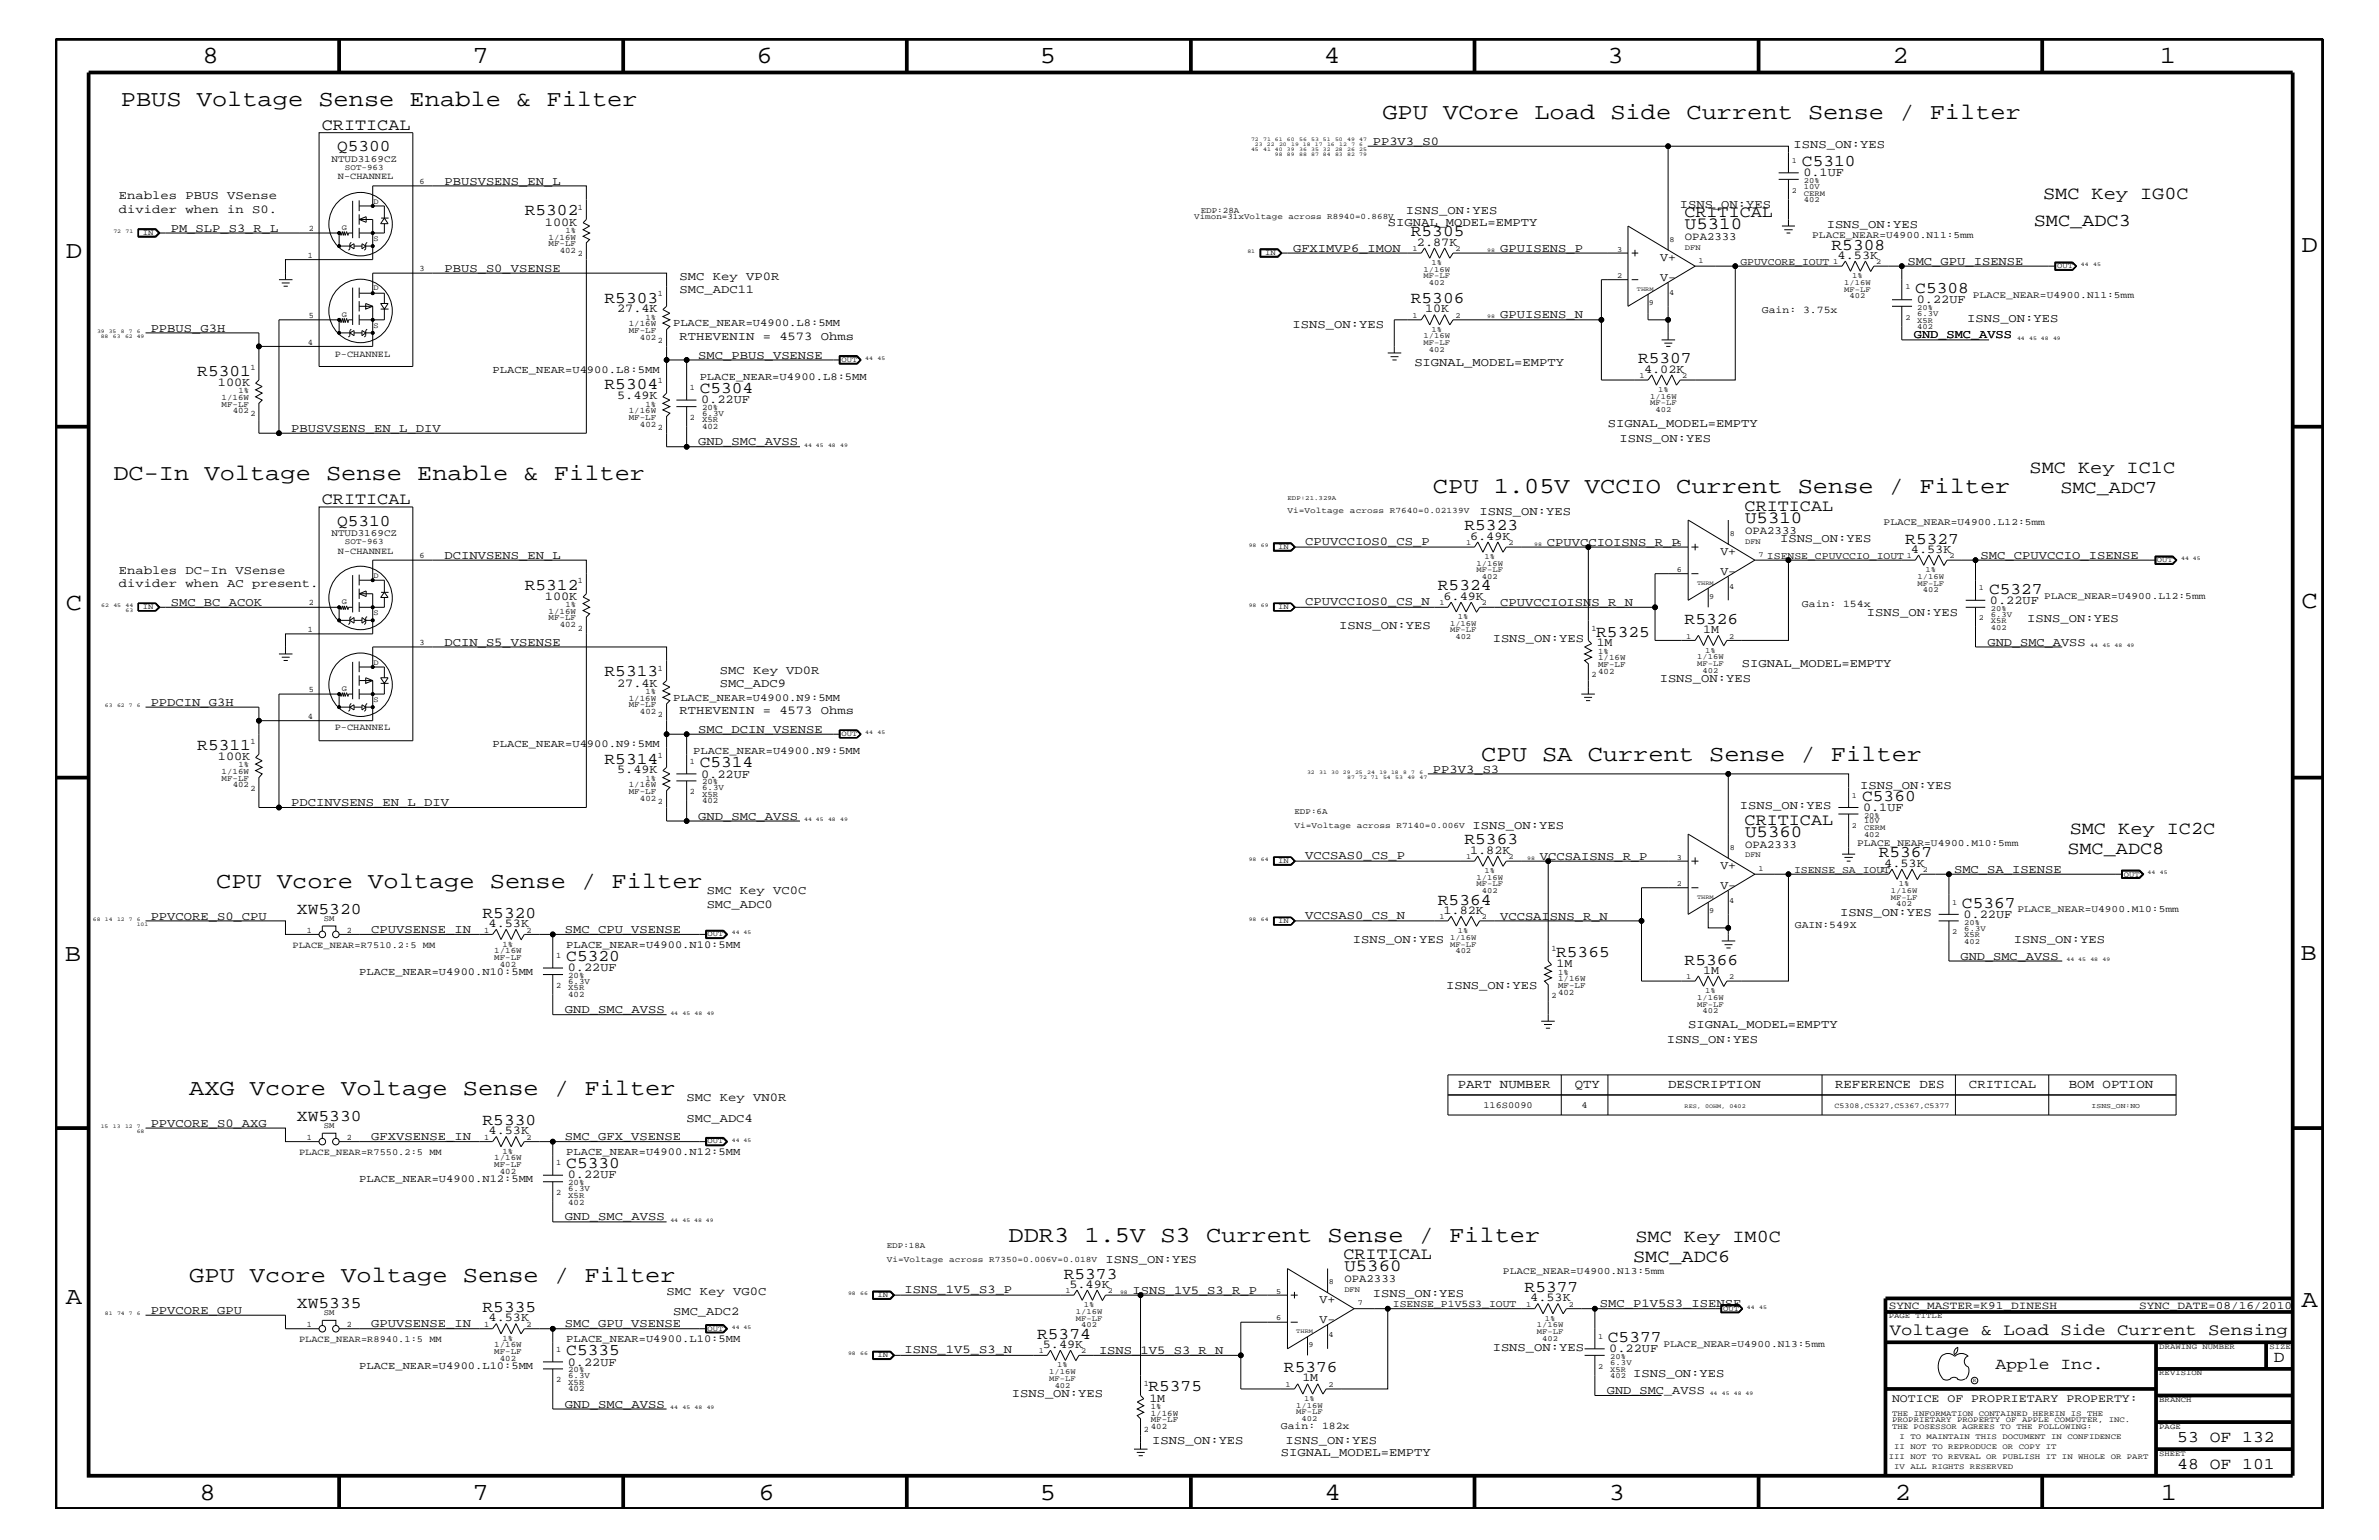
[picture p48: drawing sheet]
<svg xmlns="http://www.w3.org/2000/svg" width="432mm" height="279mm" viewBox="0 0 432 279" stroke-linecap="round" stroke-linejoin="round" font-family="sans-serif">
<defs><g id="words">
<g font-size="4.5">
<text x="36.7" y="11.5">8</text>
<text x="85.8" y="11.5">7</text>
<text x="137.3" y="11.5">6</text>
<text x="188.7" y="11.5">5</text>
<text x="240.3" y="11.5">4</text>
<text x="291.8" y="11.5">3</text>
<text x="343.5" y="11.5">2</text>
<text x="392" y="11.5">1</text>
<text x="11.9" y="46.8">D</text>
<text x="417.8" y="45.7">D</text>
<text x="11.9" y="110.6">C</text>
<text x="417.7" y="110.3">C</text>
<text x="11.8" y="174.3">B</text>
<text x="417.6" y="174.2">B</text>
<text x="11.9" y="236.7">A</text>
<text x="417.7" y="237.1">A</text>
<text x="36.2" y="272.1">8</text>
<text x="85.8" y="272.1">7</text>
<text x="137.7" y="272.1">6</text>
<text x="188.7" y="272.1">5</text>
<text x="240.4" y="272.1">4</text>
<text x="292" y="272.1">3</text>
<text x="343.9" y="272.1">2</text>
<text x="392.2" y="272.1">1</text>
</g>
<g font-size="4.1">
<text x="21.9" y="19.2">PBUS Voltage Sense Enable &amp; Filter</text>
<text x="250.9" y="21.6">GPU VCore Load Side Current Sense / Filter</text>
<text x="20.6" y="87.1">DC-In Voltage Sense Enable &amp; Filter</text>
<text x="260.1" y="89.5">CPU 1.05V VCCIO Current Sense / Filter</text>
<text x="268.9" y="138">CPU SA Current Sense / Filter</text>
<text x="39.2" y="161.1">CPU Vcore Voltage Sense / Filter</text>
<text x="34.3" y="198.7">AXG Vcore Voltage Sense / Filter</text>
<text x="183" y="225.3">DDR3 1.5V S3 Current Sense / Filter</text>
<text x="34.3" y="232.6">GPU Vcore Voltage Sense / Filter</text>
</g>
<g font-size="3.3">
<text x="369.1" y="41">SMC_ADC3</text>
<text x="370.8" y="36.2">SMC Key IG0C</text>
<text x="368.4" y="85.9">SMC Key IC1C</text>
<text x="374" y="89.5">SMC_ADC7</text>
<text x="375.2" y="155">SMC_ADC8</text>
<text x="375.7" y="151.3">SMC Key IC2C</text>
<text x="296.8" y="225.3">SMC Key IM0C</text>
<text x="296.4" y="229">SMC_ADC6</text>
</g>
<g font-size="3.1">
<text x="305.8" y="41.5">U5310</text>
<text x="316.7" y="94.9">U5310</text>
<text x="316.7" y="151.8">U5360</text>
<text x="244" y="230.7">U5360</text>
</g>
<g font-size="3">
<text x="58.4" y="23.7">CRITICAL</text>
<text x="61.2" y="27.5">Q5300</text>
<text x="327.1" y="30.2">C5310</text>
<text x="95.2" y="39.1">R5302</text>
<text x="305.7" y="39.4">CRITICAL</text>
<text x="256.1" y="42.9">R5305</text>
<text x="332.4" y="45.3">R5308</text>
<text x="347.6" y="53.2">C5308</text>
<text x="109.7" y="54.9">R5303</text>
<text x="256.1" y="55">R5306</text>
<text x="297.3" y="65.9">R5307</text>
<text x="35.8" y="68.2">R5301</text>
<text x="109.7" y="70.6">R5304</text>
<text x="127" y="71.3">C5304</text>
<text x="58.4" y="91.5">CRITICAL</text>
<text x="61.2" y="95.4">Q5310</text>
<text x="316.7" y="92.7">CRITICAL</text>
<text x="265.8" y="96.2">R5323</text>
<text x="345.8" y="98.7">R5327</text>
<text x="95.2" y="107">R5312</text>
<text x="261" y="107.1">R5324</text>
<text x="361" y="107.7">C5327</text>
<text x="305.8" y="113.1">R5326</text>
<text x="289.7" y="115.5">R5325</text>
<text x="109.7" y="122.7">R5313</text>
<text x="35.8" y="136.1">R5311</text>
<text x="109.7" y="138.5">R5314</text>
<text x="127" y="139.2">C5314</text>
<text x="316.7" y="149.7">CRITICAL</text>
<text x="338" y="145.3">C5360</text>
<text x="265.8" y="153.2">R5363</text>
<text x="341" y="155.6">R5367</text>
<text x="53.9" y="165.8">XW5320</text>
<text x="87.6" y="166.5">R5320</text>
<text x="261" y="164.1">R5364</text>
<text x="356.1" y="164.7">C5367</text>
<text x="282.4" y="173.7">R5365</text>
<text x="102.8" y="174.4">C5320</text>
<text x="305.8" y="175">R5366</text>
<text x="53.9" y="203.4">XW5330</text>
<text x="87.6" y="204.1">R5330</text>
<text x="102.8" y="211.9">C5330</text>
<text x="193.1" y="232">R5373</text>
<text x="243.8" y="228.5">CRITICAL</text>
<text x="53.9" y="237.3">XW5335</text>
<text x="87.6" y="238">R5335</text>
<text x="276.7" y="234.4">R5377</text>
<text x="102.8" y="245.9">C5335</text>
<text x="188.3" y="242.9">R5374</text>
<text x="291.8" y="243.5">C5377</text>
<text x="343" y="242.3">Voltage &amp; Load Side Current Sensing</text>
<text x="233" y="248.9">R5376</text>
<text x="362.2" y="248.4">Apple Inc.</text>
<text x="412.7" y="247.1">D</text>
<text x="208.4" y="252.4">R5375</text>
<text x="395.2" y="261.6">53 OF 132</text>
<text x="395.2" y="266.6">48 OF 101</text>
</g>
<g font-size="2.3">
<text x="264.6" y="197.4">PART NUMBER</text>
<text x="285.8" y="197.4">QTY</text>
<text x="302.8" y="197.4">DESCRIPTION</text>
<text x="333.1" y="197.4">REFERENCE DES</text>
<text x="357.4" y="197.4">CRITICAL</text>
<text x="375.5" y="197.4">BOM OPTION</text>
</g>
<g font-size="2.2">
<text x="249.2" y="26.3">PP3V3_S0</text>
<text x="325.5" y="26.8">ISNS_ON:YES</text>
<text x="80.7" y="33.6">PBUSVSENS_EN_L</text>
<text x="327.3" y="31.9">0.1UF</text>
<text x="21.6" y="36.2">Enables PBUS VSense</text>
<text x="21.6" y="38.6">divider when in S0.</text>
<text x="98.9" y="40.9">100K</text>
<text x="251.9" y="41">SIGNAL_MODEL=EMPTY</text>
<text x="255.2" y="38.9">ISNS_ON:YES</text>
<text x="304.9" y="37.7">ISNS_ON:YES</text>
<text x="331.6" y="41.3">ISNS_ON:YES</text>
<text x="31" y="42">PM_SLP_S3_R_L</text>
<text x="234.7" y="45.7">GFXIMVP6_IMON</text>
<text x="257.2" y="44.6">2.87K</text>
<text x="272.3" y="45.7">GPUISENS_P</text>
<text x="301.3" y="47.3">V+</text>
<text x="333.5" y="47">4.53K</text>
<text x="80.7" y="49.3">PBUS_S0_VSENSE</text>
<text x="123.4" y="53.2">SMC_ADC11</text>
<text x="123.4" y="50.7">SMC Key VP0R</text>
<text x="301.3" y="50.9">V-</text>
<text x="346.2" y="48">SMC_GPU_ISENSE</text>
<text x="112" y="56.7">27.4K</text>
<text x="234.6" y="59.5">ISNS_ON:YES</text>
<text x="258.7" y="56.7">10K</text>
<text x="272.3" y="57.8">GPUISENS_N</text>
<text x="347.9" y="55">0.22UF</text>
<text x="357" y="58.4">ISNS_ON:YES</text>
<text x="27.3" y="60.2">PPBUS_G3H</text>
<text x="123.4" y="61.7">RTHEVENIN = 4573 Ohms</text>
<text x="126.7" y="65.1">SMC_PBUS_VSENSE</text>
<text x="347.4" y="61.4">GND_SMC_AVSS</text>
<text x="39.5" y="70">100K</text>
<text x="256.7" y="66.5">SIGNAL_MODEL=EMPTY</text>
<text x="298.4" y="67.6">4.02K</text>
<text x="112" y="72.4">5.49K</text>
<text x="127.3" y="73.2">0.22UF</text>
<text x="291.8" y="77.4">SIGNAL_MODEL=EMPTY</text>
<text x="52.8" y="78.3">PBUSVSENS_EN_L_DIV</text>
<text x="126.7" y="80.8">GND_SMC_AVSS</text>
<text x="294" y="80.1">ISNS_ON:YES</text>
<text x="268.6" y="93.5">ISNS_ON:YES</text>
<text x="80.7" y="101.4">DCINVSENS_EN_L</text>
<text x="236.9" y="98.9">CPUVCCIOS0_CS_P</text>
<text x="266.8" y="97.9">6.49K</text>
<text x="280.8" y="99">CPUVCCIOISNS_R_P</text>
<text x="312.3" y="100.6">V+</text>
<text x="323.1" y="98.3">ISNS_ON:YES</text>
<text x="346.8" y="100.4">4.53K</text>
<text x="359.5" y="101.4">SMC_CPUVCCIO_ISENSE</text>
<text x="21.6" y="106.5">divider when AC present.</text>
<text x="21.6" y="104.1">Enables DC-In VSense</text>
<text x="312.3" y="104.3">V-</text>
<text x="31" y="109.9">SMC_BC_ACOK</text>
<text x="98.9" y="108.8">100K</text>
<text x="236.9" y="109.8">CPUVCCIOS0_CS_N</text>
<text x="262" y="108.8">6.49K</text>
<text x="272.3" y="109.9">CPUVCCIOISNS_R_N</text>
<text x="338.8" y="111.7">ISNS_ON:YES</text>
<text x="361.2" y="109.5">0.22UF</text>
<text x="368" y="112.9">ISNS_ON:YES</text>
<text x="80.7" y="117.2">DCIN_S5_VSENSE</text>
<text x="243.1" y="114.1">ISNS_ON:YES</text>
<text x="270.9" y="116.5">ISNS_ON:YES</text>
<text x="289.8" y="117.3">1M</text>
<text x="309.1" y="114.8">1M</text>
<text x="360.8" y="117.2">GND_SMC_AVSS</text>
<text x="112" y="124.6">27.4K</text>
<text x="130.6" y="124.7">SMC_ADC9</text>
<text x="130.6" y="122.3">SMC Key VD0R</text>
<text x="301.2" y="123.8">ISNS_ON:YES</text>
<text x="316.1" y="121">SIGNAL_MODEL=EMPTY</text>
<text x="27.3" y="128">PPDCIN_G3H</text>
<text x="123.4" y="129.6">RTHEVENIN = 4573 Ohms</text>
<text x="39.5" y="137.9">100K</text>
<text x="126.7" y="133">SMC_DCIN_VSENSE</text>
<text x="112" y="140.3">5.49K</text>
<text x="127.3" y="141.1">0.22UF</text>
<text x="260.1" y="140.2">PP3V3_S3</text>
<text x="337.7" y="143.2">ISNS_ON:YES</text>
<text x="52.8" y="146.2">PDCINVSENS_EN_L_DIV</text>
<text x="126.7" y="148.7">GND_SMC_AVSS</text>
<text x="315.8" y="146.8">ISNS_ON:YES</text>
<text x="338.2" y="147.1">0.1UF</text>
<text x="236.9" y="155.9">VCCSAS0_CS_P</text>
<text x="266.8" y="154.9">1.82K</text>
<text x="267.3" y="150.5">ISNS_ON:YES</text>
<text x="279.5" y="156">VCCSAISNS_R_P</text>
<text x="312.3" y="157.6">V+</text>
<text x="312.3" y="161.2">V-</text>
<text x="342" y="157.3">4.53K</text>
<text x="354.7" y="158.4">SMC_SA_ISENSE</text>
<text x="27.3" y="166.9">PPVCORE_S0_CPU</text>
<text x="128.3" y="164.7">SMC_ADC0</text>
<text x="128.3" y="162.2">SMC Key VC0C</text>
<text x="236.9" y="166.7">VCCSAS0_CS_N</text>
<text x="262" y="165.8">1.82K</text>
<text x="272.3" y="166.9">VCCSAISNS_R_N</text>
<text x="334" y="166.2">ISNS_ON:YES</text>
<text x="356.4" y="166.5">0.22UF</text>
<text x="67.4" y="169.3">CPUVSENSE_IN</text>
<text x="88.7" y="168.2">4.53K</text>
<text x="102.5" y="169.3">SMC_CPU_VSENSE</text>
<text x="245.5" y="171.1">ISNS_ON:YES</text>
<text x="365.5" y="171.1">ISNS_ON:YES</text>
<text x="103" y="176.2">0.22UF</text>
<text x="262.5" y="179.5">ISNS_ON:YES</text>
<text x="282.5" y="175.5">1M</text>
<text x="309.1" y="176.7">1M</text>
<text x="355.9" y="174.2">GND_SMC_AVSS</text>
<text x="102.5" y="183.8">GND_SMC_AVSS</text>
<text x="302.5" y="189.3">ISNS_ON:YES</text>
<text x="306.4" y="186.5">SIGNAL_MODEL=EMPTY</text>
<text x="124.6" y="203.5">SMC_ADC4</text>
<text x="124.6" y="199.8">SMC Key VN0R</text>
<text x="27.3" y="204.4">PPVCORE_S0_AXG</text>
<text x="67.4" y="206.9">GFXVSENSE_IN</text>
<text x="88.7" y="205.8">4.53K</text>
<text x="102.5" y="206.9">SMC_GFX_VSENSE</text>
<text x="103" y="213.8">0.22UF</text>
<text x="102.5" y="221.4">GND_SMC_AVSS</text>
<text x="194.1" y="233.7">5.49K</text>
<text x="200.7" y="229.2">ISNS_ON:YES</text>
<text x="27.3" y="238.4">PPVCORE_GPU</text>
<text x="88.7" y="239.7">4.53K</text>
<text x="121" y="235">SMC Key VG0C</text>
<text x="122.2" y="238.6">SMC_ADC2</text>
<text x="164.2" y="234.6">ISNS_1V5_S3_P</text>
<text x="205.6" y="234.7">ISNS_1V5_S3_R_P</text>
<text x="239.5" y="236.3">V+</text>
<text x="239.5" y="240">V-</text>
<text x="249.2" y="235.3">ISNS_ON:YES</text>
<text x="277.7" y="236.1">4.53K</text>
<text x="290.4" y="237.2">SMC_P1V5S3_ISENSE</text>
<text x="67.4" y="240.8">GPUVSENSE_IN</text>
<text x="102.5" y="240.8">SMC_GPU_VSENSE</text>
<text x="164.2" y="245.6">ISNS_1V5_S3_N</text>
<text x="189.3" y="244.5">5.49K</text>
<text x="199.5" y="245.6">ISNS_1V5_S3_R_N</text>
<text x="270.9" y="245.1">ISNS_ON:YES</text>
<text x="292.1" y="245.3">0.22UF</text>
<text x="103" y="247.8">0.22UF</text>
<text x="236.4" y="250.6">1M</text>
<text x="296.4" y="249.9">ISNS_ON:YES</text>
<text x="102.5" y="255.4">GND_SMC_AVSS</text>
<text x="183.6" y="253.5">ISNS_ON:YES</text>
<text x="208.6" y="254.3">1M</text>
<text x="291.7" y="252.9">GND_SMC_AVSS</text>
<text x="209.1" y="262">ISNS_ON:YES</text>
<text x="233.3" y="262">ISNS_ON:YES</text>
<text x="232.5" y="264.1">SIGNAL_MODEL=EMPTY</text>
</g>
<text font-size="2.1" x="343.4" y="254.4">NOTICE OF PROPRIETARY PROPERTY:</text>
<g font-size="2">
<text x="305.8" y="43.5">OPA2333</text>
<text x="316.7" y="96.8">OPA2333</text>
<text x="316.7" y="153.8">OPA2333</text>
<text x="244" y="232.6">OPA2333</text>
<text x="342.8" y="237.4">SYNC_MASTER=K91_DINESH</text>
<text x="388.3" y="237.4">SYNC_DATE=08/16/2010</text>
</g>
<g font-size="1.9">
<text x="315.9" y="48">GPUVCORE_IOUT</text>
<text x="122.2" y="59.2">PLACE_NEAR=U4900.L8:5MM</text>
<text x="319.8" y="56.8">Gain: 3.75x</text>
<text x="89.4" y="67.7">PLACE_NEAR=U4900.L8:5MM</text>
<text x="127" y="68.9">PLACE_NEAR=U4900.L8:5MM</text>
<text x="320.7" y="101.4">ISENSE_CPUVCCIO_IOUT</text>
<text x="327.1" y="110.2">Gain: 154x</text>
<text x="122.2" y="127.1">PLACE_NEAR=U4900.N9:5MM</text>
<text x="89.4" y="135.6">PLACE_NEAR=U4900.N9:5MM</text>
<text x="125.8" y="136.8">PLACE_NEAR=U4900.N9:5MM</text>
<text x="325.6" y="158.4">ISENSE_SA_IOUT</text>
<text x="102.8" y="172">PLACE_NEAR=U4900.N10:5MM</text>
<text x="325.8" y="168.3">GAIN:549X</text>
<text x="65.2" y="176.8">PLACE_NEAR=U4900.N10:5MM</text>
<text x="102.8" y="209.6">PLACE_NEAR=U4900.N12:5MM</text>
<text x="65.2" y="214.4">PLACE_NEAR=U4900.N12:5MM</text>
<text x="252.8" y="237.2">ISENSE_P1V5S3_IOUT</text>
<text x="102.8" y="243.5">PLACE_NEAR=U4900.L10:5MM</text>
<text x="65.2" y="248.4">PLACE_NEAR=U4900.L10:5MM</text>
<text x="232.5" y="259.3">Gain: 182x</text>
</g>
<g font-size="1.8">
<text x="60.2" y="29.4">NTUD3169CZ</text>
<text x="328.9" y="43.2">PLACE_NEAR=U4900.N11:5mm</text>
<text x="358.1" y="54.1">PLACE_NEAR=U4900.N11:5mm</text>
<text x="341.9" y="95.3">PLACE_NEAR=U4900.L12:5mm</text>
<text x="60.2" y="97.3">NTUD3169CZ</text>
<text x="371" y="108.7">PLACE_NEAR=U4900.L12:5mm</text>
<text x="337.1" y="153.4">PLACE_NEAR=U4900.M10:5mm</text>
<text x="366.2" y="165.6">PLACE_NEAR=U4900.M10:5mm</text>
<text x="272.8" y="231.1">PLACE_NEAR=U4900.N13:5mm</text>
<text x="301.9" y="244.4">PLACE_NEAR=U4900.N13:5mm</text>
</g>
<g font-size="1.7">
<text x="61.3" y="32.5">N-CHANNEL</text>
<text x="60.7" y="64.7">P-CHANNEL</text>
<text x="61.3" y="100.4">N-CHANNEL</text>
<text x="60.7" y="132.5">P-CHANNEL</text>
<text x="53.1" y="172">PLACE_NEAR=R7510.2:5 MM</text>
<text x="269.2" y="201">116S0090</text>
<text x="287.1" y="201">4</text>
<text x="54.3" y="209.6">PLACE_NEAR=R7550.2:5 MM</text>
<text x="54.3" y="243.5">PLACE_NEAR=R8940.1:5 MM</text>
</g>
<g font-size="1.5">
<text x="62.6" y="30.8">SOT-963</text>
<text x="76.1" y="33.4">6</text>
<text x="56" y="41.9">2</text>
<text x="104.9" y="38">1</text>
<text x="216.7" y="39.8">Vimon=31xVoltage across R8940=0.868V</text>
<text x="217.9" y="38.6">EDP:28A</text>
<text x="55.9" y="46.8">1</text>
<text x="99.6" y="44.6">MF-LF</text>
<text x="99.6" y="43.5">1/16W</text>
<text x="101.6" y="45.9">402</text>
<text x="102.6" y="42.3">1%</text>
<text x="104.9" y="46.5">2</text>
<text x="76.1" y="49.1">3</text>
<text x="119.4" y="53.8">1</text>
<text x="56" y="57.7">5</text>
<text x="114.1" y="59.2">1/16W</text>
<text x="117.2" y="58">1%</text>
<text x="55.9" y="62.5">4</text>
<text x="114.1" y="60.4">MF-LF</text>
<text x="116.2" y="61.7">402</text>
<text x="119.4" y="62.3">2</text>
<text x="43.3" y="71.3">1%</text>
<text x="45.5" y="67.1">1</text>
<text x="119.4" y="69.5">1</text>
<text x="125.2" y="70.7">1</text>
<text x="40.2" y="73.8">MF-LF</text>
<text x="40.2" y="72.6">1/16W</text>
<text x="42.2" y="75">402</text>
<text x="45.5" y="75.6">2</text>
<text x="114.1" y="75">1/16W</text>
<text x="114.1" y="76.2">MF-LF</text>
<text x="116.2" y="77.4">402</text>
<text x="117.2" y="73.8">1%</text>
<text x="125.2" y="76.2">2</text>
<text x="127.4" y="75.5">6.3V</text>
<text x="127.4" y="77.9">402</text>
<text x="127.4" y="76.7">X5R</text>
<text x="127.4" y="74.4">20%</text>
<text x="119.4" y="78">2</text>
<text x="233.7" y="93.2">Vi=Voltage across R7640=0.02139V</text>
<text x="62.6" y="98.7">SOT-963</text>
<text x="76.1" y="101.3">6</text>
<text x="104.9" y="105.9">1</text>
<text x="56" y="109.8">2</text>
<text x="99.6" y="112.6">MF-LF</text>
<text x="99.6" y="111.4">1/16W</text>
<text x="101.6" y="113.7">402</text>
<text x="102.6" y="110.2">1%</text>
<text x="55.9" y="114.7">1</text>
<text x="76.1" y="117">3</text>
<text x="104.9" y="114.4">2</text>
<text x="288.9" y="114.4">1</text>
<text x="290.1" y="119.8">1/16W</text>
<text x="290.1" y="118.6">1%</text>
<text x="56" y="125.5">5</text>
<text x="117.2" y="125.9">1%</text>
<text x="119.4" y="121.7">1</text>
<text x="288.9" y="122.9">2</text>
<text x="290.1" y="121">MF-LF</text>
<text x="290.1" y="122.3">402</text>
<text x="55.9" y="130.4">4</text>
<text x="114.1" y="128.3">MF-LF</text>
<text x="114.1" y="127.1">1/16W</text>
<text x="116.2" y="129.6">402</text>
<text x="119.4" y="130.2">2</text>
<text x="45.5" y="135">1</text>
<text x="119.4" y="137.4">1</text>
<text x="40.2" y="140.4">1/16W</text>
<text x="40.2" y="141.7">MF-LF</text>
<text x="42.2" y="142.9">402</text>
<text x="43.3" y="139.2">1%</text>
<text x="45.5" y="143.5">2</text>
<text x="114.1" y="142.9">1/16W</text>
<text x="117.2" y="141.7">1%</text>
<text x="125.2" y="138.6">1</text>
<text x="127.4" y="143.4">6.3V</text>
<text x="127.4" y="142.3">20%</text>
<text x="114.1" y="144">MF-LF</text>
<text x="116.2" y="145.3">402</text>
<text x="119.4" y="145.9">2</text>
<text x="125.2" y="144">2</text>
<text x="127.4" y="145.7">402</text>
<text x="127.4" y="144.6">X5R</text>
<text x="235" y="147.7">EDP:6A</text>
<text x="235" y="150.1">Vi=Voltage across R7140=0.006V</text>
<text x="58.8" y="167.1">SM</text>
<text x="55.7" y="169.2">1</text>
<text x="62.9" y="169.2">2</text>
<text x="87.9" y="169.2">1</text>
<text x="89.7" y="172.9">1/16W</text>
<text x="91.2" y="171.7">1%</text>
<text x="95.6" y="169.2">2</text>
<text x="100.9" y="173.8">1</text>
<text x="281.6" y="172.6">1</text>
<text x="89.7" y="174.2">MF-LF</text>
<text x="90.7" y="175.4">402</text>
<text x="100.9" y="179.3">2</text>
<text x="103.1" y="179.7">X5R</text>
<text x="103.1" y="178.5">6.3V</text>
<text x="103.1" y="177.4">20%</text>
<text x="282.8" y="179.3">MF-LF</text>
<text x="282.8" y="176.8">1%</text>
<text x="282.8" y="178">1/16W</text>
<text x="103.1" y="181">402</text>
<text x="281.6" y="181">2</text>
<text x="282.8" y="180.5">402</text>
<text x="55.7" y="206.8">1</text>
<text x="58.8" y="204.7">SM</text>
<text x="62.9" y="206.8">2</text>
<text x="87.9" y="206.8">1</text>
<text x="91.2" y="209.3">1%</text>
<text x="95.6" y="206.8">2</text>
<text x="89.7" y="211.7">MF-LF</text>
<text x="89.7" y="210.5">1/16W</text>
<text x="90.7" y="213">402</text>
<text x="100.9" y="211.4">1</text>
<text x="103.1" y="215">20%</text>
<text x="100.9" y="216.9">2</text>
<text x="103.1" y="218.6">402</text>
<text x="103.1" y="217.3">X5R</text>
<text x="103.1" y="216.1">6.3V</text>
<text x="161" y="226.5">EDP:18A</text>
<text x="161" y="229">Vi=Voltage across R7350=0.006V=0.018V</text>
<text x="58.8" y="238.6">SM</text>
<text x="55.7" y="240.7">1</text>
<text x="62.9" y="240.7">2</text>
<text x="87.9" y="240.7">1</text>
<text x="89.7" y="245.6">MF-LF</text>
<text x="89.7" y="244.5">1/16W</text>
<text x="91.2" y="243.3">1%</text>
<text x="95.6" y="240.7">2</text>
<text x="100.9" y="245.3">1</text>
<text x="90.7" y="246.9">402</text>
<text x="100.9" y="250.7">2</text>
<text x="103.1" y="251.2">X5R</text>
<text x="103.1" y="250">6.3V</text>
<text x="103.1" y="248.9">20%</text>
<text x="207.6" y="251.4">1</text>
<text x="103.1" y="252.4">402</text>
<text x="208.9" y="256.8">1/16W</text>
<text x="208.9" y="255.6">1%</text>
<text x="207.6" y="259.9">2</text>
<text x="208.9" y="258">MF-LF</text>
<text x="208.9" y="259.3">402</text>
</g>
<g font-size="1.4">
<text x="325.2" y="29.5">1</text>
<text x="325.2" y="35">2</text>
<text x="327.4" y="34.2">10V</text>
<text x="327.4" y="33.1">20%</text>
<text x="327.4" y="35.5">CERM</text>
<text x="62" y="41.8">G</text>
<text x="67.8" y="36.9">D</text>
<text x="327.4" y="36.7">402</text>
<text x="25.9" y="42.6">IN</text>
<text x="67.8" y="43.7">S</text>
<text x="229.6" y="46.3">IN</text>
<text x="256.4" y="45.5">1</text>
<text x="264.2" y="45.5">2</text>
<text x="293.5" y="45.7">3</text>
<text x="303" y="43.9">8</text>
<text x="305.8" y="45.3">DFN</text>
<text x="308.3" y="47.7">1</text>
<text x="332.7" y="47.9">1</text>
<text x="340.5" y="47.9">2</text>
<text x="67.8" y="52.7">D</text>
<text x="258.4" y="50.5">MF-LF</text>
<text x="258.4" y="49.3">1/16W</text>
<text x="259.3" y="51.7">402</text>
<text x="259.8" y="48">1%</text>
<text x="293.5" y="50.4">2</text>
<text x="302.9" y="53.5">4</text>
<text x="334.7" y="52.9">MF-LF</text>
<text x="334.7" y="51.7">1/16W</text>
<text x="336.2" y="50.5">1%</text>
<text x="345.9" y="52.5">1</text>
<text x="373.4" y="48.7">OUT</text>
<text x="62" y="57.5">G</text>
<text x="67.8" y="59.5">S</text>
<text x="256.4" y="57.7">1</text>
<text x="264.2" y="57.7">2</text>
<text x="299.3" y="55.3">9</text>
<text x="335.7" y="54.1">402</text>
<text x="345.9" y="58">2</text>
<text x="348" y="59.7">402</text>
<text x="348" y="57.3">6.3V</text>
<text x="348" y="56.2">20%</text>
<text x="348" y="58.5">X5R</text>
<text x="152.7" y="65.6">OUT</text>
<text x="258.4" y="61.4">1/16W</text>
<text x="258.4" y="62.6">MF-LF</text>
<text x="259.3" y="63.9">402</text>
<text x="259.8" y="60.2">1%</text>
<text x="297.6" y="68.5">1</text>
<text x="300.9" y="71.1">1%</text>
<text x="305.3" y="68.5">2</text>
<text x="299.5" y="72.3">1/16W</text>
<text x="299.5" y="73.5">MF-LF</text>
<text x="300.5" y="74.7">402</text>
<text x="232" y="99.6">IN</text>
<text x="266.1" y="98.8">1</text>
<text x="269.5" y="101.4">1%</text>
<text x="273.8" y="98.8">2</text>
<text x="304.4" y="99">5</text>
<text x="313.9" y="97.2">8</text>
<text x="316.7" y="98.7">DFN</text>
<text x="319.2" y="101">7</text>
<text x="346.1" y="101.3">1</text>
<text x="353.8" y="101.3">2</text>
<text x="67.8" y="104.8">D</text>
<text x="268" y="102.6">1/16W</text>
<text x="268" y="103.8">MF-LF</text>
<text x="269" y="105">402</text>
<text x="304.4" y="103.7">6</text>
<text x="313.9" y="106.8">4</text>
<text x="348" y="105">1/16W</text>
<text x="348" y="106.3">MF-LF</text>
<text x="349" y="107.5">402</text>
<text x="349.5" y="103.8">1%</text>
<text x="359.2" y="107.1">1</text>
<text x="391.5" y="102.1">OUT</text>
<text x="25.9" y="110.5">IN</text>
<text x="62" y="109.7">G</text>
<text x="67.8" y="111.6">S</text>
<text x="232" y="110.5">IN</text>
<text x="261.3" y="109.8">1</text>
<text x="263.2" y="113.6">1/16W</text>
<text x="264.6" y="112.3">1%</text>
<text x="269" y="109.8">2</text>
<text x="310.2" y="108.7">9</text>
<text x="359.2" y="112.6">2</text>
<text x="361.4" y="113.1">X5R</text>
<text x="361.4" y="110.8">20%</text>
<text x="361.4" y="111.9">6.3V</text>
<text x="263.2" y="114.8">MF-LF</text>
<text x="264.2" y="115.9">402</text>
<text x="306.1" y="115.9">1</text>
<text x="308.1" y="119.6">1/16W</text>
<text x="309.5" y="118.4">1%</text>
<text x="313.9" y="115.9">2</text>
<text x="361.4" y="114.2">402</text>
<text x="62" y="125.4">G</text>
<text x="67.8" y="120.6">D</text>
<text x="308.1" y="120.8">MF-LF</text>
<text x="309" y="122">402</text>
<text x="67.8" y="127.4">S</text>
<text x="152.7" y="133.5">OUT</text>
<text x="336.1" y="144.7">1</text>
<text x="338.3" y="149.4">10V</text>
<text x="338.3" y="148.4">20%</text>
<text x="266.1" y="155.8">1</text>
<text x="273.8" y="155.8">2</text>
<text x="304.4" y="156">3</text>
<text x="313.9" y="154.2">8</text>
<text x="316.7" y="155.6">DFN</text>
<text x="336.1" y="150.1">2</text>
<text x="338.3" y="151.8">402</text>
<text x="338.3" y="150.7">CERM</text>
<text x="232" y="156.6">IN</text>
<text x="268" y="160.8">MF-LF</text>
<text x="268" y="159.6">1/16W</text>
<text x="269" y="162">402</text>
<text x="269.5" y="158.4">1%</text>
<text x="304.4" y="160.7">2</text>
<text x="319.2" y="158">1</text>
<text x="341.3" y="158.3">1</text>
<text x="343.2" y="162">1/16W</text>
<text x="344.6" y="160.8">1%</text>
<text x="349" y="158.3">2</text>
<text x="385.5" y="159">OUT</text>
<text x="232" y="167.5">IN</text>
<text x="261.3" y="166.7">1</text>
<text x="269" y="166.7">2</text>
<text x="310.2" y="165.6">9</text>
<text x="313.9" y="163.8">4</text>
<text x="343.2" y="163.3">MF-LF</text>
<text x="344.2" y="164.5">402</text>
<text x="354.3" y="164.1">1</text>
<text x="356.5" y="167.8">20%</text>
<text x="128.4" y="169.9">OUT</text>
<text x="263.2" y="171.7">MF-LF</text>
<text x="263.2" y="170.5">1/16W</text>
<text x="264.2" y="172.9">402</text>
<text x="264.6" y="169.3">1%</text>
<text x="354.3" y="169.5">2</text>
<text x="356.5" y="170">X5R</text>
<text x="356.5" y="171.2">402</text>
<text x="356.5" y="168.9">6.3V</text>
<text x="306.1" y="177.7">1</text>
<text x="313.9" y="177.7">2</text>
<text x="308.1" y="181.4">1/16W</text>
<text x="308.1" y="182.7">MF-LF</text>
<text x="309" y="183.8">402</text>
<text x="309.5" y="180.2">1%</text>
<text x="333" y="201">C5308,C5327,C5367,C5377</text>
<text x="128.4" y="207.5">OUT</text>
<text x="241.2" y="233">8</text>
<text x="159.3" y="235.4">IN</text>
<text x="193.4" y="234.6">1</text>
<text x="195.3" y="239.6">MF-LF</text>
<text x="195.3" y="238.4">1/16W</text>
<text x="196.7" y="237.2">1%</text>
<text x="201.1" y="234.6">2</text>
<text x="231.6" y="239.5">6</text>
<text x="231.6" y="234.7">5</text>
<text x="244" y="234.4">DFN</text>
<text x="246.5" y="236.8">7</text>
<text x="277" y="237.1">1</text>
<text x="280.4" y="239.6">1%</text>
<text x="284.7" y="237.1">2</text>
<text x="312.8" y="237.8">OUT</text>
<text x="342.8" y="239.2">PAGE TITLE</text>
<text x="128.4" y="241.4">OUT</text>
<text x="188.6" y="245.6">1</text>
<text x="196.3" y="245.6">2</text>
<text x="196.3" y="240.8">402</text>
<text x="237.5" y="244.4">9</text>
<text x="241.1" y="242.6">4</text>
<text x="278.9" y="242">MF-LF</text>
<text x="278.9" y="240.8">1/16W</text>
<text x="279.9" y="243.3">402</text>
<text x="290.1" y="242.9">1</text>
<text x="391.9" y="244.7">DRAWING NUMBER</text>
<text x="411.9" y="244.7">SIZE</text>
<text x="159.3" y="246.2">IN</text>
<text x="190.5" y="250.6">MF-LF</text>
<text x="190.5" y="249.3">1/16W</text>
<text x="191.4" y="251.7">402</text>
<text x="191.9" y="248.1">1%</text>
<text x="233.3" y="251.6">1</text>
<text x="241.1" y="251.6">2</text>
<text x="290.1" y="248.4">2</text>
<text x="292.3" y="246.5">20%</text>
<text x="292.3" y="250">402</text>
<text x="292.3" y="248.9">X5R</text>
<text x="292.3" y="247.6">6.3V</text>
<text x="391.9" y="249.5">REVISION</text>
<text x="235.2" y="256.6">MF-LF</text>
<text x="235.2" y="255.4">1/16W</text>
<text x="236.2" y="257.8">402</text>
<text x="236.7" y="254.2">1%</text>
<text x="343.4" y="256.8">THE INFORMATION CONTAINED HEREIN IS THE</text>
<text x="391.9" y="254.4">BRANCH</text>
<text x="343.4" y="259.3">THE POSESSOR AGREES TO THE FOLLOWING:</text>
<text x="343.4" y="258">PROPRIETARY PROPERTY OF APPLE COMPUTER, INC.</text>
<text x="343.8" y="262.9">II NOT TO REPRODUCE OR COPY IT</text>
<text x="344.8" y="261.1">I TO MAINTAIN THIS DOCUMENT IN CONFIDENCE</text>
<text x="391.9" y="259.3">PAGE</text>
<text x="342.8" y="264.7">III NOT TO REVEAL OR PUBLISH IT IN WHOLE OR PART</text>
<text x="343.8" y="266.6">IV ALL RIGHTS RESERVED</text>
<text x="391.9" y="264.1">SHEET</text>
</g>
<text font-size="1.3" x="379.6" y="201">ISNS_ON:NO</text>
<text font-size="1.2" x="233.7" y="90.7">EDP:21.329A</text>
<g font-size="1.1">
<text x="297.1" y="52.9">THRM</text>
<text x="308" y="106.2">THRM</text>
<text x="308" y="163.2">THRM</text>
<text x="305.8" y="201">RES, 0OHM, 0402</text>
<text x="235.3" y="241.9">THRM</text>
</g>
<g font-size="1">
<text x="227.1" y="27.4">45</text>
<text x="227.1" y="25.6">72</text>
<text x="227.8" y="26.5">23</text>
<text x="229.3" y="27.4">41 40</text>
<text x="229.3" y="25.6">71 61</text>
<text x="230" y="26.5">22</text>
<text x="231.4" y="28.2">98</text>
<text x="232.2" y="26.5">20</text>
<text x="233.6" y="27.4">39</text>
<text x="233.6" y="25.6">60</text>
<text x="233.6" y="28.2">89</text>
<text x="234.4" y="26.5">19 18</text>
<text x="235.8" y="27.4">36</text>
<text x="235.8" y="25.6">56</text>
<text x="235.8" y="28.2">88</text>
<text x="238" y="27.4">35 32</text>
<text x="238" y="25.6">53 51</text>
<text x="238" y="28.2">87 84</text>
<text x="238.7" y="26.5">17</text>
<text x="240.9" y="26.5">16</text>
<text x="242.3" y="27.4">28</text>
<text x="242.3" y="25.6">50</text>
<text x="242.3" y="28.2">83</text>
<text x="243.1" y="26.5">12</text>
<text x="244.5" y="27.4">26</text>
<text x="244.5" y="25.6">49</text>
<text x="244.5" y="28.2">82</text>
<text x="245.3" y="26.5">7</text>
<text x="246.7" y="26.5">6</text>
<text x="246.7" y="27.4">25</text>
<text x="246.7" y="25.6">47</text>
<text x="246.7" y="28.2">79</text>
<text x="20.6" y="42.3">72</text>
<text x="22.8" y="42.3">71</text>
<text x="226.4" y="45.9">81</text>
<text x="269.9" y="45.7">98</text>
<text x="377.7" y="48.3">44</text>
<text x="379.9" y="48.3">45</text>
<text x="269.9" y="57.8">98</text>
<text x="17.6" y="60.4">39 35</text>
<text x="18.3" y="61.3">88</text>
<text x="20.5" y="61.3">63</text>
<text x="21.9" y="60.4">8</text>
<text x="22.7" y="61.3">62 49</text>
<text x="23.4" y="60.4">7</text>
<text x="24.8" y="60.4">6</text>
<text x="157.1" y="65.3">44</text>
<text x="159.3" y="65.3">45</text>
<text x="366.1" y="61.7">44</text>
<text x="368.3" y="61.7">45 48</text>
<text x="372.6" y="61.7">49</text>
<text x="146" y="81.1">44 45</text>
<text x="150.3" y="81.1">48</text>
<text x="152.5" y="81.1">49</text>
<text x="226.7" y="99.3">98</text>
<text x="228.9" y="99.3">69</text>
<text x="278.5" y="99">98</text>
<text x="395.9" y="101.6">44 45</text>
<text x="18.4" y="110.2">62</text>
<text x="20.6" y="110.2">45</text>
<text x="22.8" y="110.2">44</text>
<text x="22.8" y="111">63</text>
<text x="226.7" y="110.2">98</text>
<text x="228.9" y="110.2">69</text>
<text x="379.4" y="117.4">44</text>
<text x="381.6" y="117.4">45</text>
<text x="383.8" y="117.4">48</text>
<text x="386" y="117.4">49</text>
<text x="19" y="128.3">63</text>
<text x="21.3" y="128.3">62 7</text>
<text x="24.8" y="128.3">6</text>
<text x="157.1" y="133.2">44</text>
<text x="159.3" y="133.2">45</text>
<text x="237.2" y="140.4">32</text>
<text x="239.4" y="140.4">31</text>
<text x="241.6" y="140.4">30 29</text>
<text x="244.5" y="141.3">87</text>
<text x="246" y="140.4">25</text>
<text x="246.7" y="141.3">72 71</text>
<text x="248.2" y="140.4">24</text>
<text x="250.4" y="140.4">19 18</text>
<text x="251" y="141.3">54</text>
<text x="253.2" y="141.3">53</text>
<text x="254.7" y="140.4">8</text>
<text x="255.4" y="141.3">49</text>
<text x="256.1" y="140.4">7</text>
<text x="257.6" y="140.4">6</text>
<text x="257.6" y="141.3">47</text>
<text x="146" y="149">44 45</text>
<text x="150.3" y="149">48</text>
<text x="152.5" y="149">49</text>
<text x="277.2" y="156">98</text>
<text x="226.7" y="156.2">98</text>
<text x="228.9" y="156.2">64</text>
<text x="389.8" y="158.6">44</text>
<text x="392" y="158.6">45</text>
<text x="16.8" y="167.1">68</text>
<text x="19" y="167.1">14</text>
<text x="21.3" y="167.1">12 7</text>
<text x="24.8" y="167.1">6</text>
<text x="226.7" y="167.1">98</text>
<text x="228.9" y="167.1">64</text>
<text x="24.8" y="168">101</text>
<text x="132.8" y="169.5">44 45</text>
<text x="375.1" y="174.4">44 45</text>
<text x="379.4" y="174.4">48</text>
<text x="381.6" y="174.4">49</text>
<text x="121.7" y="184.1">44</text>
<text x="123.9" y="184.1">45</text>
<text x="126.1" y="184.1">48</text>
<text x="128.3" y="184.1">49</text>
<text x="18.3" y="204.7">15</text>
<text x="20.5" y="204.7">13</text>
<text x="22.7" y="204.7">12 7</text>
<text x="24.8" y="205.6">68</text>
<text x="132.8" y="207.1">44 45</text>
<text x="121.7" y="221.7">44</text>
<text x="123.9" y="221.7">45 48 49</text>
<text x="19" y="238.6">81</text>
<text x="21.3" y="238.6">74 7</text>
<text x="24.8" y="238.6">6</text>
<text x="153.9" y="235">98</text>
<text x="156.1" y="235">66</text>
<text x="203.3" y="234.7">98</text>
<text x="317.1" y="237.4">44</text>
<text x="319.3" y="237.4">45</text>
<text x="132.8" y="241.1">44 45</text>
<text x="153.9" y="245.9">98</text>
<text x="156.1" y="245.9">66</text>
<text x="358.1" y="250.7">R</text>
<text x="121.7" y="255.6">44</text>
<text x="123.9" y="255.6">45</text>
<text x="126.1" y="255.6">48</text>
<text x="128.3" y="255.6">49</text>
<text x="310.3" y="253.2">44</text>
<text x="312.5" y="253.2">45</text>
<text x="314.7" y="253.2">48 49</text>
</g>
</g></defs>
<g fill="none" stroke="#000" stroke-width=".18">
<path d="M57.9 24.1h17v42.4h-17zM64 36.4v6.8M65.2 37.4h4.6v2.2l-.7 1h1.3l-.6-1M65.2 39.8h2.4v7.3h-15.8v3.6M65.2 36.4v1.9M65.2 38.9v1.9M65.2 39.8l1.3-.5v1zM67.6 37.4v-3.7h38.8v6.1l-.6 .6 1.2 .6-1.2 .7 1.2 .6-1.2 .6 1.2 .6-.6 .6v34.5h-59.4v-5.4l.6-.6-1.2-.6 1.2-.7-1.2-.6 1.2-.6-1.2-.6 .6-.6v-6h20.6v-7.3M69.2 39.6h1.3M248.2 26.5h54.6v18.9M302.8 26.5h21.8v4.9M322.8 31.4h3.7"/>
<path d="M322.8 32.5h3.7M324.6 32.5v8.5M25.1 41.5h3.2l.7 .8-.7 .7h-3.2zM25.1 41.6h3.2l.6 .7-.6 .6h-3.2zM25.1 41.7h3.1l.6 .6M28.3 41.5l.7 .8-.7 .7h-3.2M28.8 42.3h33M28.8 42.3l-.6 .6M50.6 50.7h2.5M51.1 51.3h1.5M51.5 51.9h.7M61.6 58v2.4h1.9"/>
<path d="M61.6 42.3v2.3h1.9M61.8 58h-11.2v20.6M63.5 44.6l.8-.4v1zM63.8 44l-.3 .2v1l-.3 .2M63.8 59.7l-.3 .3v.9l-.3 .3M64 52.2v6.8M64 42.3h-.8v.4l-.3-.7-.2 .7-.2-.7-.2 .7-.2-.7-.2 .7-.1-.4M64 58h-.8v.5l-.3-.7-.2 .7-.2-.7-.2 .7-.2-.7-.2 .7-.1-.5M64.3 44.6h1.4M65.2 53.2h4.6v1.9M65.2 55.6h2.4M65.2 41.3v1.9"/>
<path d="M65.2 52.2v1.8M65.2 54.6v1.9M65.2 57.1v1.9M66.4 55.1l1.2 .5-1.2 .5zM66.6 44l-.2 .2v1l-.3 .2M66.6 59.7l-.2 .3v.9l-.3 .3M67.6 53.2v-3.6h53.4v6l-.7 .6 1.3 .6-1.3 .6 1.3 .6-1.3 .6 1.3 .6-.6 .6v11.5l-.7 .7 1.3 .6-1.3 .6 1.3 .6-1.3 .6 1.3 .6-.6 .6v5.5h24.2M67.6 44.6h-1.2l-.7-.4v1l.7-.6M69.1 56.1h1.4M69.1 55.1h1.3l-.6 1zM69.8 40.6v1.7h-4.6M69.8 56.1v1.9h-4.6"/>
<path d="M228.7 45.2h3.3l.7 .7-.7 .8h-3.3zM228.8 46.5h3.1M228.8 45.2v1.4h3.1l.8-.7M228.8 45.2h3.1l.7 .7-.7 .6M231.9 45.2l.8 .7M232.5 45.9l-.6-.6h-3v1.2M232.5 45.9h25.5l.6-.9 .9 1.8 .9-1.8 .9 1.8 .9-1.8 .9 1.8 .6-.9h31.8M232.5 45.9l-.6 .6M290.7 58h-27l-.6 1-.9-1.9-.9 1.9-.9-1.9-.9 1.9-.9-1.9-.6 .9h-4.9v6M296.2 50.7h1.1M296.2 45.9h1.1M296.8 45.3v1.2"/>
<path d="M299.1 53.4v4.6h3.7M302.8 51.3v10.4M307.7 48.3l-12.2-7.3v14.6l12.2-7.3h26.6l.6-.9 1 1.8 .8-1.8 1 1.8 .9-1.8 .9 1.8M315 48.3v20.6h-10l-.7 1-.9-1.9-.9 1.9-.9-1.9-.9 1.9-.9-1.9-.7 .9h-8.4v-18.2h4.8M323.4 41h2.4M323.8 41.7h1.6M324.3 42.3h.7M343.4 55.6h3.6M343.4 54.4h3.6M345.2 48.3h-5.1l-.6 1M345.2 55.6v6.1h15.8M373 47.5h3.2l.7 .8-.7 .8h-3.2z"/>
<path d="M373 47.7h3.2M373.1 48.3h-27.9v6.1M376.2 47.7l.6 .6-.6 .6h-3.1v-1.2M376.2 47.7l.7 .6M376.9 48.3l-.7 .7h-3.2M376.9 48.3l-.7 .8M376.9 48.3l-.7-.7h-3.2v1.5M26.4 60.4h20.6v2.5M63.5 60.4l.8-.4v.9zM64.3 60.4h1.4M66.4 60.4l-.7-.4v.9l.7-.5h1.2M121 65.3h31.5"/>
<path d="M122.8 72.6h3.6M122.8 73.8h3.6M124.6 65.3v7.3M124.6 73.8v7.3M152.3 64.5h3.3l.7 .8-.7 .8h-3.3zM152.4 64.6h3.1l.7 .7-.7 .7M152.4 64.5v1.5h3.1M152.5 64.7h3l.6 .6-.6 .6h-3zM155.5 64.5l.8 .8M156.3 65.3l-.8 .7M251.9 64h2.4M252.4 64.7h1.4"/>
<path d="M252.7 65.3h.8M301.6 61.7h2.4M302.1 62.3h1.4M302.4 62.9h.8M57.9 92h17v42.4h-17zM231.1 98.5h3.3l.7 .8-.7 .7h-3.3zM231.2 98.6h3.2l.5 .7-.5 .6h-3.2zM234.4 98.5l.6 .8-.6 .6h-3.3M234.9 99.3l-.6-.6h-3v1.2M235 99.3l-.7 .6M235 99.3h32.6l.6-1 1 1.9 .9-1.9 .9 1.9 .9-1.9 .9 1.9 .6-.9h14.9M306.4 99.3h-18.1v16.9l.6 .6-1.3 .6 1.3 .7-1.3 .5 1.3 .6-1.3 .6 .7 .6v5.5"/>
<path d="M307 99.3h1.3M307.7 98.7v1.2M313.7 94.3v4.4M25.1 109.5h3.2l.6 .7-.6 .6h-3.2zM28.2 109.5l.6 .7M28.3 109.4h-3.2v1.5h3.2M28.3 109.4l.7 .8-.7 .7M28.8 110.2h33M28.8 110.2l-.6 .6M50.6 118.6h2.5M51.1 119.2h1.5M51.5 119.8h.7"/>
<path d="M61.6 110.2v2.4h1.9M63.5 112.6l.8-.6v1.1zM63.8 111.9l-.3 .1v1.1l-.3 .2M64 104.3v6.8M64 110.2h-.8v.4l-.3-.7-.2 .7-.2-.7-.2 .7-.2-.7-.2 .7-.1-.4M64.3 112.6h1.4M65.2 105.3h4.6v2.2l-.7 .9h1.3l-.6-.9M65.2 107.7h2.4v7.3h-15.8v3.6M65.2 104.3v1.9M65.2 106.8v1.9M65.2 109.2v1.8M65.2 107.7l1.3-.5v1z"/>
<path d="M66.6 111.9l-.2 .1v1.1l-.3 .2M67.6 105.3v-3.7h38.8v6.1l-.6 .6 1.2 .6-1.2 .6 1.2 .7-1.2 .6 1.2 .6-.6 .6v34.5h-59.4v-5.4l.6-.7-1.2-.6 1.2-.6-1.2-.6 1.2-.6-1.2-.6 .6-.6v-6h20.6v-7.3M67.6 112.6h-1.2l-.7-.6v1.1l.7-.5M69.2 107.5h1.3M69.8 108.4v1.8h-4.6M231.2 109.5h3.2l.5 .7-.5 .6h-3.2zM231.3 109.5v1.3M234.3 109.5l.6 .7M234.4 109.4l.7 .8-.7 .7M234.4 109.4l.6 .8-.6 .7M234.4 109.4h-3.3v1.5h3.3M235 110.2l-.7 .6"/>
<path d="M235 110.2h27.8l.6-1 .9 1.8 .9-1.8 .9 1.8 .9-1.8 1 1.8M300.4 110.2h-31.8l-.6 .9M306.4 104.1h-6v12.1h7.3l.6-.9 .9 1.8 .8-1.8 1 1.8 .9-1.8 .9 1.8M307 104.1h1.3M310 106.7v3.5M313.7 104.6v4.3M324.6 101.6h-6.1l-12.1 7.3v-14.6l12.1 7.3M352.8 102.6l-.9-1.9-.9 1.9-.9-1.9-.9 1.9-1-1.9-.6 .9h-23v14.6h-11.2l-.6 1M356.8 110.2h3.5M356.8 108.9h3.5M358.6 110.2v7.2h15.7M358.6 101.6v7.3"/>
<path d="M391.2 101h3.2l.7 .6-.7 .8M391.2 100.9h3.2l.7 .7-.7 .8h-3.2zM391.2 101h3.2l.6 .6-.6 .7h-3.2zM391.3 101v1.2h3l.7-.6M391.3 101.6h-37.9l-.6 1M394.3 101l.7 .6M26.4 128.3h20.6v2.5M61.6 125.9v2.4h1.9M61.8 125.9h-11.2v20.6M63.5 128.3l.8-.4v.9zM63.8 127.6l-.3 .3v.9l-.3 .3M64 120.1v6.8"/>
<path d="M64 125.9h-.8v.5l-.3-.7-.2 .7-.2-.7-.2 .7-.2-.7-.2 .7-.1-.5M64.3 128.3h1.4M65.2 121h4.6v2M65.2 123.5h2.4M65.2 120v1.9M65.2 122.5v1.9M65.2 125v1.9M66.4 123l1.2 .5-1.2 .5zM66.4 128.3l-.7-.4v.9l.7-.5h1.2M66.6 127.6l-.2 .3v.9l-.3 .3M67.6 121v-3.6h53.4v6.1l-.7 .6 1.3 .6-1.3 .6 1.3 .6-1.3 .6 1.3 .6-.6 .6v11.5l-.7 .6 1.3 .6-1.3 .7 1.3 .6-1.3 .6 1.3 .6-.6 .6v5.5h24.2M69.1 124h1.4"/>
<path d="M69.1 123h1.3l-.6 1zM69.8 124v1.9h-4.6M121 133.2h3.6M152.3 132.4h3.3l.7 .8-.7 .7h-3.3zM152.4 132.5h3.1M152.4 132.4v1.5M152.4 133.8h3.1M152.5 133.2h-27.9v7.2M152.5 132.5v1.3M155.5 132.4l.8 .8M155.5 132.5l.7 .7-.7 .6M155.5 132.5l.6 .7-.6 .6"/>
<path d="M156.3 133.2l-.8 .7M287 125.9h2.5M287.5 126.5h1.5M287.9 127.1h.7M122.8 140.4h3.6M122.8 141.7h3.6M124.6 141.7v7.3M231.1 155.5h3.3l.7 .7-.7 .8h-3.3zM231.2 155.6h3.2l.5 .6-.5 .6h-3.2zM231.3 155.6v1.2M234.3 155.6l.6 .6M234.4 155.5l.6 .7-.6 .7h-3.3"/>
<path d="M235 156.2l-.7 .6M235 156.2h32.6l.6-.9 1 1.9 .9-1.9 .9 1.9 .9-1.9 .9 1.9 .6-1h7.6M259.2 140.4h54.5v15.3M306.4 156.2h-25.4v18.2l.6 .6-1.3 .6 1.3 .6-1.3 .6 1.3 .6-1.3 .6 .7 .7v6.6M307 156.2h1.3M307.7 155.6v1.2M313.7 140.4h21.8v6.1M318.5 158.6l-12.1-7.3v14.6l12.1-7.3h6.1M333.7 146.5h3.6M333.7 147.7h3.6M334.3 155h2.4M334.8 155.6h1.5"/>
<path d="M335.2 156.2h.7M335.5 147.7v7.3M348 159.5l-1-1.8-.9 1.8-.9-1.8-.9 1.8-.9-1.8-.6 .9h-18.2v19.4h-11.2l-.6 1M353.7 158.6h-5.1l-.6 1M385.1 157.8h3.3l.7 .8-.7 .8h-3.3zM385.1 158h3.2M385.1 159.4v-1.5h3.2l.7 .7-.7 .8M385.2 158v1.2h3.1l.6-.6-.6-.6M385.2 158.6h-31.5v7.3M388.3 158l.7 .6-.7 .7h-3.2M26.4 167.1h25.4v2.4h6.1M58.5 168.9v-.9h2.5v.9"/>
<path d="M61.6 169.5h27.8l.7-.9 .8 1.9 1-1.9 .9 1.9 .8-1.9 1 1.9M98.6 175.6h3.6M98.6 176.8h3.6M100.3 169.5v6.1M100.3 176.8v7.3h20.7M128.1 168.9h3.2M128.1 168.8h3.2l.8 .7-.8 .8h-3.2zM128.1 170.2h3.2M128.2 168.9v1.3M128.3 169.5h-33.1l-.6 1M128.3 168.9h2.9l.6 .6-.6 .6h-2.9zM131.3 168.9l.7 .6-.7 .7"/>
<path d="M131.3 168.9l.6 .6-.6 .7M231.2 166.5h3.2l.5 .6-.5 .7h-3.2zM231.3 166.5v1.3M234.3 166.5l.6 .6M234.4 166.4l.7 .7-.7 .7M234.4 166.4l.6 .7-.6 .7M234.4 166.4h-3.3v1.4h3.3M235 167.1l-.7 .7M235 167.1h27.8l.6-.9 .9 1.8 .9-1.8 .9 1.8 .9-1.8 1 1.8M297.9 167.1h-29.3l-.6 1M306.4 161.1h-8.5v16.9h9.8l.6-.9 .9 1.8 .8-1.8 1 1.8 .9-1.8 .9 1.8M307 161.1h1.3"/>
<path d="M312.5 170.7h2.5M313 171.4h1.5M313.4 172h.7M313.7 161.6v6.7h-3.7v-4.6M313.7 168.3v2.4M351.9 167.1h3.6M351.9 165.9h3.6M353.7 167.1v7.3h20.6M262.8 198.7h132.2M262.8 195h132.2v7.3h-132.2zM279.7 185.3h2.5M280.2 185.9h1.5"/>
<path d="M280.6 186.5h.7M283.4 195v7.3M291.8 195v7.3M330.7 195v7.3M354.9 195v7.3M371.9 195v7.3M26.4 204.7h25.4v2.4h6.1M58.5 206.5v-.9h2.5v.9M61.6 207.1h27.8l.7-.9 .8 1.9 1-1.9 .9 1.9 .8-1.9 1 1.9 .6-1h33.1M98.6 213.2h3.6M98.6 214.4h3.6M100.3 207.1v6.1"/>
<path d="M100.3 214.4v7.3h20.7M128.1 206.4h3.2M128.1 206.4h3.2l.8 .7-.8 .8h-3.2zM128.1 207.8h3.2M128.2 206.4v1.4M128.3 206.5h2.9l.6 .6-.6 .6h-2.9zM131.3 206.4l.7 .7-.7 .7M131.3 206.4l.6 .7-.6 .7M26.4 238.6h25.4v2.5h6.1M158.4 234.2h3.2l.8 .8-.8 .7h-3.2zM158.4 234.3h3.2l.7 .7-.7 .7M158.5 234.4h3.1l.6 .6-.6 .7h-3.1z"/>
<path d="M161.5 234.4l.6 .6M162.1 235h32.8l.6-1 .9 1.9 1-1.9 .9 1.9 .8-1.9 1 1.9M162.1 235l-.6 .6h-3M207 235h-6.3l-.6 1M233.7 235h-26.7v18.2l.6 .6-1.2 .6 1.2 .6-1.2 .6 1.2 .6-1.2 .6 .6 .6v5.5M234.3 235h1.2M234.3 239.9h1.2M234.9 234.4v1.2M241 230.2v4.4M245.8 237.4l-12.1-7.2v14.5l12.1-7.3h6.1v14.6h-11.2l-.6 .9-.9-1.8-.9 1.8-1-1.8-.8 1.8-1-1.8-.6 .9h-9.7v-12.1h8.5M251.9 237.4h26.7l.5-.9 1 1.9 .9-1.9 .9 1.9 .9-1.9 .9 1.9 .6-1h28.2M289.5 237.4v7.3"/>
<path d="M312.3 236.7h3.3l.7 .7-.7 .8h-3.3zM312.5 236.8h3.1l.5 .6-.5 .6h-3.1zM315.6 236.8l.7 .6M315.6 236.8h-3.2v1.3h3.2M315.6 236.8l.6 .6-.6 .7M316.3 237.4l-.7 .7M58.5 240.5v-.9h2.5v.9M61.6 241.1h27.8l.7-1 .8 1.9 1-1.9 .9 1.9 .8-1.9 1 1.9 .6-.9h5.1M98.6 247.1h3.6M98.6 248.4h3.6M100.3 248.4v7.2h20.7M128.1 240.4h3.2"/>
<path d="M128.1 240.3h3.2l.8 .8-.8 .7h-3.2zM128.1 241.8h3.2M128.2 240.4v1.4M128.3 241.1h-28v6M128.3 240.5h2.9l.6 .6-.6 .6h-2.9zM131.3 240.4l.7 .7-.7 .7M131.3 240.4l.6 .7-.6 .7M158.4 245.2h3.2M158.4 245.1h3.2l.8 .8-.8 .8h-3.2zM158.4 246.6h3.2M158.5 245.2v1.4M158.5 245.3h3l.6 .6"/>
<path d="M161.6 245.2l.7 .7-.7 .7M161.6 245.2l.6 .7-.6 .7M162.1 245.9h28l.6-.9 .9 1.8 .8-1.8 1 1.8 .9-1.8 .9 1.8M162.1 245.9l-.6 .6h-3M225.2 245.9h-29.4l-.6 1M237.3 242.5v3.4M241 240.3v4.4M287.6 244.7h3.7M287.6 245.9h3.7M289.5 245.9v7.3h12.1M352.3 246.1a1.69 1.69 0 0 1 2.5 0 1.72 1.72 0 0 1 2.4 0M352.4 246a3.2 3.2 0 0 0 .4 4.3l.8 .1 .4-.2"/>
<path d="M354 250.2l.7-.3 .7 .3M355.2 250.2l.7 .2 .7-.2M355.3 244.4v.3a1.18 1.18 0 0 1-.6 1.1M355.4 244.4a.99 .99 0 0 0-.6 1.4M357.2 246a1.04 1.04 0 0 0-.7 1 1.04 1.04 0 0 0 .7 1M357.3 248l.1 .7a2.11 2.11 0 0 1-.6 1.5M205.8 262.9h2.5M206.3 263.5h1.5M206.7 264.1h.7"/>
<circle cx="67.6" cy="37.4" r=".25"/>
<circle cx="302.8" cy="26.5" r=".42"/>
<circle cx="61.6" cy="58" r=".25"/>
<circle cx="61.6" cy="42.3" r=".25"/>
<circle cx="61.6" cy="44.6" r=".25"/>
<circle cx="65.4" cy="56.4" r="5.8"/>
<circle cx="65.4" cy="40.7" r="5.8"/>
<circle cx="67.6" cy="53.2" r=".25"/>
<circle cx="67.6" cy="58" r=".25"/>
<circle cx="67.6" cy="42.3" r=".25"/>
<circle cx="67.6" cy="44.6" r=".25"/>
<circle cx="290.7" cy="58" r=".42"/>
<circle cx="302.8" cy="58" r=".42"/>
<circle cx="315" cy="48.3" r=".42"/>
<circle cx="345.2" cy="48.3" r=".42"/>
<circle cx="47" cy="62.9" r=".42"/>
<circle cx="50.6" cy="78.6" r=".42"/>
<circle cx="61.6" cy="60.4" r=".25"/>
<circle cx="67.6" cy="60.4" r=".25"/>
<circle cx="121" cy="65.3" r=".42"/>
<circle cx="124.6" cy="65.3" r=".42"/>
<circle cx="124.6" cy="81.1" r=".42"/>
<circle cx="288.3" cy="99.3" r=".42"/>
<circle cx="61.6" cy="112.6" r=".25"/>
<circle cx="61.6" cy="110.2" r=".25"/>
<circle cx="65.4" cy="108.5" r="5.8"/>
<circle cx="67.6" cy="112.6" r=".25"/>
<circle cx="67.6" cy="105.3" r=".25"/>
<circle cx="67.6" cy="110.2" r=".25"/>
<circle cx="300.4" cy="110.2" r=".42"/>
<circle cx="324.6" cy="101.6" r=".42"/>
<circle cx="358.6" cy="101.6" r=".42"/>
<circle cx="47" cy="130.8" r=".42"/>
<circle cx="61.6" cy="125.9" r=".25"/>
<circle cx="61.6" cy="128.3" r=".25"/>
<circle cx="65.4" cy="124.2" r="5.8"/>
<circle cx="67.6" cy="128.3" r=".25"/>
<circle cx="67.6" cy="125.9" r=".25"/>
<circle cx="67.6" cy="121" r=".25"/>
<circle cx="121" cy="133.2" r=".42"/>
<circle cx="124.6" cy="133.2" r=".42"/>
<circle cx="50.6" cy="146.5" r=".42"/>
<circle cx="124.6" cy="149" r=".42"/>
<circle cx="281" cy="156.2" r=".42"/>
<circle cx="313.7" cy="140.4" r=".42"/>
<circle cx="324.6" cy="158.6" r=".42"/>
<circle cx="353.7" cy="158.6" r=".42"/>
<circle cx="58.5" cy="169.5" r=".59"/>
<circle cx="61" cy="169.5" r=".59"/>
<circle cx="100.3" cy="169.5" r=".42"/>
<circle cx="297.9" cy="167.1" r=".42"/>
<circle cx="313.7" cy="168.3" r=".42"/>
<circle cx="58.5" cy="207.1" r=".59"/>
<circle cx="61" cy="207.1" r=".59"/>
<circle cx="100.3" cy="207.1" r=".42"/>
<circle cx="207" cy="235" r=".42"/>
<circle cx="251.9" cy="237.4" r=".42"/>
<circle cx="289.5" cy="237.4" r=".42"/>
<circle cx="58.5" cy="241.1" r=".59"/>
<circle cx="61" cy="241.1" r=".59"/>
<circle cx="100.3" cy="241.1" r=".42"/>
<circle cx="225.2" cy="245.9" r=".42"/>
<circle cx="358.4" cy="250.5" r=".59"/>
</g>
<g fill="#000">
<circle cx="67.6" cy="37.4" r=".25"/>
<circle cx="302.8" cy="26.5" r=".42"/>
<circle cx="61.6" cy="58" r=".25"/>
<circle cx="61.6" cy="42.3" r=".25"/>
<circle cx="61.6" cy="44.6" r=".25"/>
<circle cx="67.6" cy="53.2" r=".25"/>
<circle cx="67.6" cy="58" r=".25"/>
<circle cx="67.6" cy="42.3" r=".25"/>
<circle cx="67.6" cy="44.6" r=".25"/>
<circle cx="290.7" cy="58" r=".42"/>
<circle cx="302.8" cy="58" r=".42"/>
<circle cx="315" cy="48.3" r=".42"/>
<circle cx="345.2" cy="48.3" r=".42"/>
<circle cx="47" cy="62.9" r=".42"/>
<circle cx="50.6" cy="78.6" r=".42"/>
<circle cx="61.6" cy="60.4" r=".25"/>
<circle cx="67.6" cy="60.4" r=".25"/>
<circle cx="121" cy="65.3" r=".42"/>
<circle cx="124.6" cy="65.3" r=".42"/>
<circle cx="124.6" cy="81.1" r=".42"/>
<circle cx="288.3" cy="99.3" r=".42"/>
<circle cx="61.6" cy="112.6" r=".25"/>
<circle cx="61.6" cy="110.2" r=".25"/>
<circle cx="67.6" cy="112.6" r=".25"/>
<circle cx="67.6" cy="105.3" r=".25"/>
<circle cx="67.6" cy="110.2" r=".25"/>
<circle cx="300.4" cy="110.2" r=".42"/>
<circle cx="324.6" cy="101.6" r=".42"/>
<circle cx="358.6" cy="101.6" r=".42"/>
<circle cx="47" cy="130.8" r=".42"/>
<circle cx="61.6" cy="125.9" r=".25"/>
<circle cx="61.6" cy="128.3" r=".25"/>
<circle cx="67.6" cy="128.3" r=".25"/>
<circle cx="67.6" cy="125.9" r=".25"/>
<circle cx="67.6" cy="121" r=".25"/>
<circle cx="121" cy="133.2" r=".42"/>
<circle cx="124.6" cy="133.2" r=".42"/>
<circle cx="50.6" cy="146.5" r=".42"/>
<circle cx="124.6" cy="149" r=".42"/>
<circle cx="281" cy="156.2" r=".42"/>
<circle cx="313.7" cy="140.4" r=".42"/>
<circle cx="324.6" cy="158.6" r=".42"/>
<circle cx="353.7" cy="158.6" r=".42"/>
<circle cx="100.3" cy="169.5" r=".42"/>
<circle cx="297.9" cy="167.1" r=".42"/>
<circle cx="313.7" cy="168.3" r=".42"/>
<circle cx="100.3" cy="207.1" r=".42"/>
<circle cx="207" cy="235" r=".42"/>
<circle cx="251.9" cy="237.4" r=".42"/>
<circle cx="289.5" cy="237.4" r=".42"/>
<circle cx="100.3" cy="241.1" r=".42"/>
<circle cx="225.2" cy="245.9" r=".42"/>
</g>
<g fill="none" stroke="#000" stroke-width=".68" stroke-linecap="butt">
<path d="M10.1 7.1h411.5v266.7h-411.5zM16.1 13.2h400v254.5h-400zM61.6 7.1v6.1M113.1 7.1v6.1M164.6 7.1v6.1M216.2 7.1v6.1M267.6 7.1v6.1M319.2 7.1v6.1M370.7 7.1v6.1M10.1 77.4h6M416.1 77.4h5.5M10.1 141.1h6"/>
<path d="M416.1 141.1h5.5M10.1 204.7h6M416.1 204.7h5.5M342.2 238h73.9M416.1 235.6h-73.9v32.1M342.2 243.5h73.9M342.2 252h49.1M391.3 258h24.8M391.3 253.2h24.8M391.3 248.4h24.8M391.3 243.5v24.2M411.3 243.5v4.9"/>
<path d="M61.6 267.7v6.1M113.1 267.7v6.1M164.6 267.7v6.1M216.2 268v5.8M267.6 267.7v6.1M319.2 267.7v6.1M370.7 267.7v6.1M391.3 262.9h24.8"/>
</g>
<use href="#words"/>
</svg>
